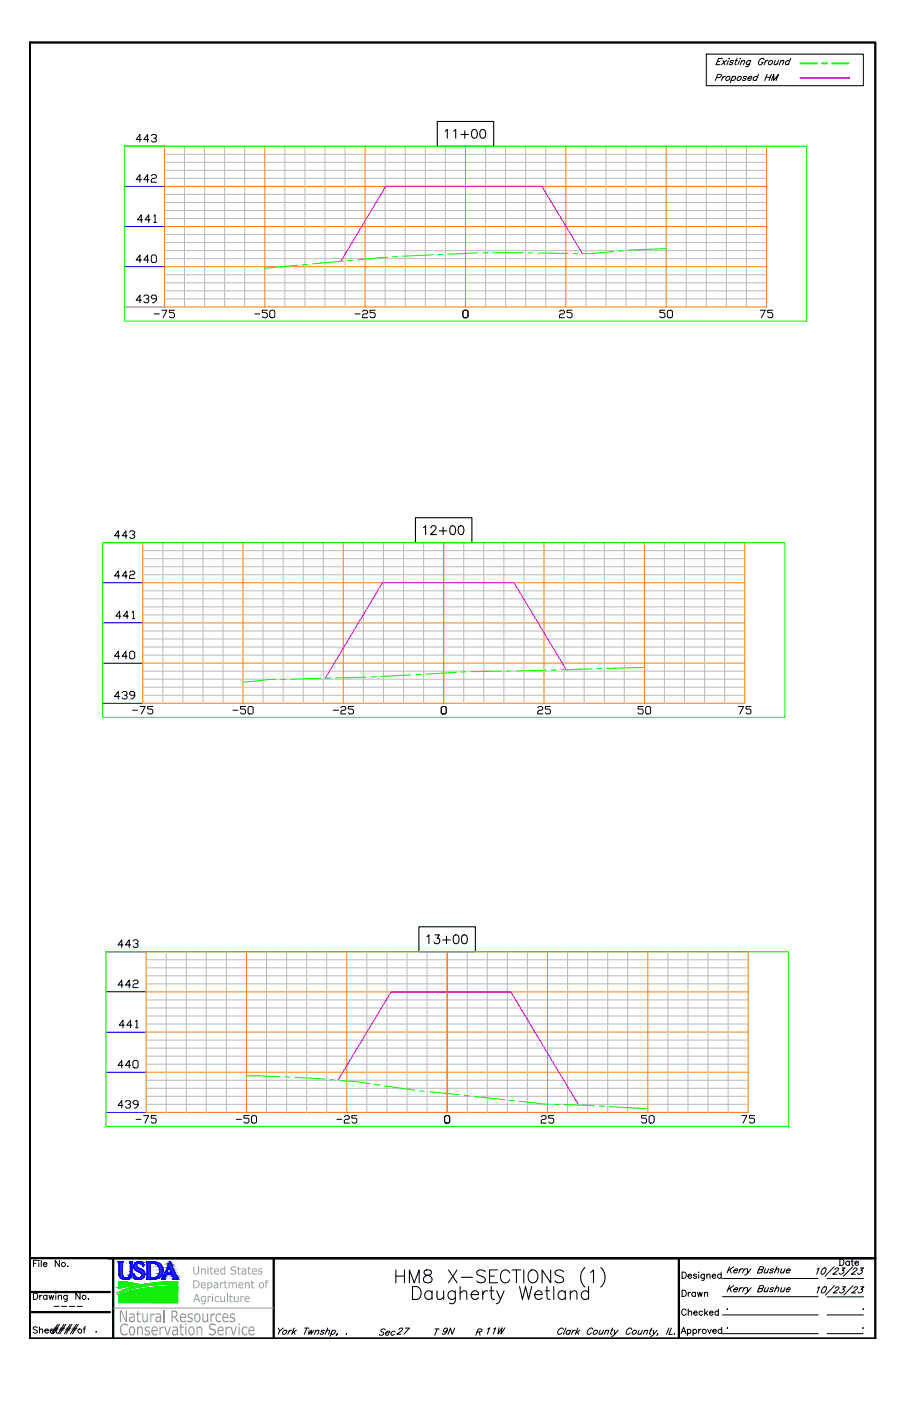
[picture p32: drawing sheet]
<svg xmlns="http://www.w3.org/2000/svg" width="279mm" height="432mm" viewBox="0 0 279 432" stroke-linecap="round" stroke-linejoin="round" font-family="sans-serif">
<defs><g id="words">
<text font-size="9.9" x="120.8" y="397.8">HM8 X-SECTIONS (1)</text>
<text font-size="9" x="126" y="403">Daugherty Wetland</text>
<g font-size="6" fill="#989898">
<text x="36.6" y="407.5">Natural Resources</text>
<text x="36.8" y="411.5">Conservation Service</text>
</g>
<text font-size="6" x="14.9" y="412.3">####</text>
<g font-size="5.2">
<text x="257.7" y="391.3">Date</text>
<text x="209.2" y="400.9">Drawn</text>
<text x="135.3" y="412.6">9N</text>
</g>
<g font-size="4.7">
<text x="209.2" y="406.4">Checked</text>
<text x="115.7" y="412.6">Sec T R</text>
<text x="121.2" y="412.3">27</text>
<text x="149" y="412.3">11W</text>
</g>
<g font-size="4.1" fill="#989898">
<text x="59.3" y="392.8">United States</text>
<text x="59.3" y="397.1">Department of</text>
<text x="59.6" y="401.3">Agriculture</text>
</g>
<text font-size="3" x="28.3" y="411.9">.</text>
<g font-size="2.6">
<text x="15.3" y="403.7">----</text>
<text x="222.9" y="404.7">.</text>
<text x="264.9" y="404.7">.</text>
<text x="222.9" y="410.6">.</text>
</g>
</g></defs>
<!-- layer: 1.C3d.Sect -->
<g fill="none" stroke="#000" stroke-width=".33">
<path d="M134.8 37.4h17.5v7.7h-17.5zM137.3 40.4l.6-.5v2.7M139.9 40.4l.6-.5v2.7M142.2 41.4h2.3M143.3 40.3v2.3M145.8 40a.88 .88 0 0 1 1.3 .4 1.26 1.26 0 0 1 .1 1.5 1.26 1.26 0 0 1-1.4 .6 2.14 2.14 0 0 1 0-2.5zM148.4 40a.89 .89 0 0 1 1.3 .4 2.32 2.32 0 0 1-.3 2.1 .93 .93 0 0 1-1.3-.4 2.17 2.17 0 0 1 .3-2.1zM128.1 159.6h17.4v7.6h-17.4zM130.6 162.6l.7-.6v2.8M132.9 162.7l.5-.7 .8 .2 .3 .4-.4 .9-1.3 1.3h1.8M135.5 163.6h2.3M136.7 162.5v2.3"/>
<path d="M139.1 162.2a.86 .86 0 0 1 1.3 .4 1.38 1.38 0 0 1-.9 2.2 1.79 1.79 0 0 1-.4-2.6zM141.6 162.2a.86 .86 0 0 1 1.3 .4 1.38 1.38 0 0 1-.8 2.2 1.47 1.47 0 0 1-.7-2.2zM129.2 285.7h17.4v7.6h-17.4zM131.7 288.7l.6-.6v2.8M134.1 288.1h1.4l-.7 1.1a.89 .89 0 0 1 .6 1.4 .89 .89 0 0 1-1.5-.3M136.5 289.7h2.3M137.7 288.5v2.4M140.1 288.3a.91 .91 0 0 1 1.3 .4 1.38 1.38 0 0 1-.9 2.2 1.47 1.47 0 0 1-.6-2.2zM142.7 288.3a.87 .87 0 0 1 1.3 .4 1.38 1.38 0 0 1-.9 2.2 1.71 1.71 0 0 1-.4-2.6z"/>
</g>
<g fill="none" stroke="#00f" stroke-width=".31">
<path d="M38.3 57.4h12.4M38.3 45.1h12.4M38.3 69.8h12.4M38.3 94.6h12.4M38.3 82.2h12.4M31.6 179.6h12.4M31.6 167.2h12.4M31.6 192h12.4M31.6 216.8h12.4M31.6 204.4h12.4M32.7 293.3h12.4M32.7 318.1h12.4"/>
<path d="M32.7 305.7h12.4M32.7 330.5h12.4M32.7 342.8h12.4"/>
</g>
<g fill="none" stroke="#ff7f00" stroke-width=".31">
<path d="M50.7 45.1h185.7v49.5h-185.7zM50.7 57.4h185.7M81.7 45.1v49.5M112.6 45.1v49.5M143.5 45.1v49.5M174.5 45.1v49.5M205.4 45.1v49.5M50.7 69.8h185.7M50.7 82.2h185.7M44 167.2h185.7v49.6h-185.7zM44 179.6h185.7M74.9 167.2v49.6"/>
<path d="M105.9 167.2v49.6M136.8 167.2v49.6M167.8 167.2v49.6M198.7 167.2v49.6M44 192h185.7M44 204.4h185.7M45.1 293.3h185.6v49.5h-185.6zM76 293.3v49.5M106.9 293.3v49.5M137.9 293.3v49.5M168.8 293.3v49.5M199.8 293.3v49.5"/>
<path d="M45.1 318.1h185.6M45.1 305.7h185.6M45.1 330.5h185.6"/>
</g>
<g fill="none" stroke="#bababa" stroke-width=".31">
<path d="M50.7 59.9h185.7M50.7 55h185.7M50.7 52.5h185.7M50.7 50h185.7M50.7 47.5h185.7M56.9 45.1v49.5M63.1 45.1v49.5M69.3 45.1v49.5M75.5 45.1v49.5M87.8 45.1v49.5M94 45.1v49.5M100.2 45.1v49.5"/>
<path d="M106.4 45.1v49.5M118.8 45.1v49.5M125 45.1v49.5M131.2 45.1v49.5M137.4 45.1v49.5M149.7 45.1v49.5M155.9 45.1v49.5M162.1 45.1v49.5M168.3 45.1v49.5M180.7 45.1v49.5M186.9 45.1v49.5M193.1 45.1v49.5"/>
<path d="M199.2 45.1v49.5M211.6 45.1v49.5M217.8 45.1v49.5M224 45.1v49.5M230.2 45.1v49.5M50.7 79.7h185.7M50.7 77.3h185.7M50.7 74.8h185.7M50.7 72.3h185.7M50.7 67.3h185.7M50.7 64.9h185.7M50.7 62.4h185.7"/>
<path d="M50.7 92.1h185.7M50.7 89.6h185.7M50.7 87.2h185.7M50.7 84.7h185.7M44 177.1h185.7M44 174.7h185.7M44 172.2h185.7M44 169.7h185.7M50.2 167.2v49.6M56.4 167.2v49.6M62.6 167.2v49.6M68.8 167.2v49.6"/>
<path d="M81.1 167.2v49.6M87.3 167.2v49.6M93.5 167.2v49.6M99.7 167.2v49.6M112.1 167.2v49.6M118.3 167.2v49.6M124.4 167.2v49.6M130.6 167.2v49.6M143 167.2v49.6M149.2 167.2v49.6M155.4 167.2v49.6M161.6 167.2v49.6"/>
<path d="M174 167.2v49.6M180.1 167.2v49.6M186.3 167.2v49.6M192.5 167.2v49.6M204.9 167.2v49.6M211.1 167.2v49.6M217.3 167.2v49.6M223.5 167.2v49.6M44 199.4h185.7M44 196.9h185.7M44 194.5h185.7M44 189.5h185.7"/>
<path d="M44 187h185.7M44 184.6h185.7M44 182.1h185.7M44 214.3h185.7M44 211.8h185.7M44 209.3h185.7M44 206.9h185.7M44 201.9h185.7M45.1 298.3h185.6M45.1 295.8h185.6M51.2 293.3v49.5M57.4 293.3v49.5"/>
<path d="M63.6 293.3v49.5M69.8 293.3v49.5M82.2 293.3v49.5M88.4 293.3v49.5M94.6 293.3v49.5M100.8 293.3v49.5M113.1 293.3v49.5M119.3 293.3v49.5M125.5 293.3v49.5M131.7 293.3v49.5M144.1 293.3v49.5M150.3 293.3v49.5"/>
<path d="M156.5 293.3v49.5M162.7 293.3v49.5M175 293.3v49.5M181.2 293.3v49.5M187.4 293.3v49.5M193.6 293.3v49.5M206 293.3v49.5M212.2 293.3v49.5M218.4 293.3v49.5M224.5 293.3v49.5M45.1 315.6h185.6M45.1 313.1h185.6"/>
<path d="M45.1 310.7h185.6M45.1 308.2h185.6M45.1 303.2h185.6M45.1 300.8h185.6M45.1 337.9h185.6M45.1 335.4h185.6M45.1 332.9h185.6M45.1 328h185.6M45.1 325.5h185.6M45.1 323h185.6M45.1 320.6h185.6M45.1 340.4h185.6"/>
</g>
<g fill="none" stroke="#0f0" stroke-width=".33">
<path d="M38.3 45.1h210.5v53.9h-210.5zM119.5 79.3l-9.2 .8M122.6 79.1h-1.5M133.4 78.5l-9.2 .4M136.5 78.4l-1.5 .1M147.3 78l-9.2 .3M150.4 77.9l-1.5 .1M152 77.9h9.3M162.8 78h1.6M165.9 78l9.3 .1M176.8 78.1l1.5 .1M189.1 77.5l-7.1 .7h-2.1"/>
<path d="M192.2 77.3l-1.6 .1M205.4 76.6l-11.7 .5M91.8 81.7l-10.1 1M94.9 81.5l-1.6 .1M105.7 80.5l-9.3 .8M108.7 80.2l-1.5 .1M31.6 167.2h210.4v53.9h-210.4zM85 209.4h-1.9l-8.2 .8M88.1 209.4h-1.5M98.9 209.1l-9.2 .2M102 209h-1.5M112.8 208.7l-9.2 .3"/>
<path d="M115.9 208.5l-1.5 .1M126.8 208l-9.3 .5M129.8 207.8l-1.5 .1M140.7 207.2l-9.3 .6M143.8 207.1h-1.6M154.6 206.9l-9.3 .1M157.7 206.8l-1.6 .1M168.5 206.6l-9.3 .2M171.6 206.5h-1.5M182.4 206.1l-9.3 .3M185.5 206.1h-1.5M198.7 205.7l-11.6 .3"/>
<path d="M32.7 293.3h210.4v53.9h-210.4zM76 331.6l3.3-.1 7 .4M87.8 331.9l1.6 .1M90.9 332.1l9.3 .5M101.8 332.7l1.5 .2M104.8 333l9.2 1M115.6 334.2l1.5 .2M118.7 334.7l9.1 1.3M129.4 336.2l1.5 .1M132.4 336.5l9.3 .9M143.2 337.6l1.6 .2M146.3 337.9l9.3 1"/>
<path d="M157.1 339.1l1.5 .2M160.1 339.4l9.3 .9M170.9 340.4h1.6M174 340.5l9.3 .3M184.8 340.9l1.6 .1M187.9 341.1l11.9 .5"/>
</g>
<g fill="none" stroke="#000" stroke-width=".31">
<path d="M43.6 55.4h-1.6l1.2-1.6v2.4M43.6 43h-1.6l1.2-1.6v2.3M45.9 55.4h-1.5l1.1-1.6v2.4M45.9 43h-1.5l1.1-1.6v2.3M46.7 54.2l.3-.4h.8l.4 .4v.4l-.4 .4h-.8l-.3 .4v.8h1.5M46.7 41.8l.3-.4h.8l.4 .4v.4l-.4 .4h-.3M47.8 42.6l.4 .4v.4l-.4 .3h-.8l-.3-.3M43.9 67.8h-1.5l1.2-1.6v2.3M46.3 67.8h-1.6l1.2-1.6v2.3M47 78.6h.8l.4 .4v1.5l-.4 .4h-.8l-.3-.4v-1.5zM47.5 66.6l.3-.4v2.3M47.5 68.5h.7"/>
<path d="M43.6 92.5h-1.6l1.2-1.5v2.3M43.6 80.1h-1.6l1.2-1.5v2.3M44.4 91.4l.3-.4h.8l.4 .4v.3l-.4 .4h-.4M45.5 92.1l.4 .4v.4l-.4 .4h-.8l-.3-.4M45.9 80.1h-1.5l1.1-1.5v2.3M47.6 96.8h1.5M48.2 92.1h-1.2l-.3-.4v-.3l.3-.4h.8l.4 .4v1.1l-.7 .8h-.5M49.9 95.6h1.6l-1.2 2.3M53.8 95.6h-1.6v.8h1.2l.4 .4v.8l-.4 .3h-.7l-.5-.3M78.6 96.8h1.5M82.4 95.6h-1.5v.8h1.1l.4 .4v.8l-.4 .3h-.8l-.3-.3M83.2 96l.4-.4h.8l.4 .4v1.6l-.4 .3h-.8l-.4-.3z"/>
<path d="M109.5 96.8h1.5M111.8 96l.4-.4h.8l.4 .4v.4l-.4 .4h-.8l-.4 .3v.8h1.6M115.7 95.6h-1.6v.8h1.2l.4 .4v.8l-.4 .3h-.8l-.4-.3M142.8 96l.3-.4h.8l.4 .4v1.6l-.4 .3h-.8l-.3-.3zM172.6 96l.3-.4h.8l.4 .4v.4l-.4 .4h-.8l-.3 .3v.8h1.5M176.4 95.6h-1.5v.8h1.1l.4 .4v.8l-.4 .3h-.7l-.4-.3M205.1 95.6h-1.6v.8h1.2l.4 .4v.8l-.4 .3h-.8l-.4-.3M205.8 96l.4-.4h.8l.4 .4v1.6l-.4 .3h-.8l-.4-.3zM234.4 95.6h1.6l-1.2 2.3M238.3 95.6h-1.5v.8h1.2l.3 .4v.8l-.3 .3h-.8l-.4-.3M36.9 177.5h-1.6l1.2-1.5v2.3M36.9 165.1h-1.6l1.2-1.5v2.3"/>
<path d="M39.2 177.5h-1.5l1.1-1.5v2.3M39.2 165.1h-1.5l1.1-1.5v2.3M40 176.4l.4-.4h.7l.5 .4v.3l-.5 .4h-.7l-.4 .4v.8h1.6M40 164l.4-.4h.7l.5 .4v.4l-.5 .4h-.3M41.1 164.8l.5 .3v.4l-.5 .4h-.7l-.4-.4M37.3 189.9h-1.6l1.2-1.5v2.3M39.6 189.9h-1.6l1.2-1.5v2.3M40.8 188.7l.3-.3v2.3M40.8 190.7h.8M36.9 214.6h-1.6l1.2-1.5v2.3M36.9 202.3h-1.6l1.2-1.6v2.4M37.7 213.5l.3-.4h.8l.4 .4v.4l-.4 .4h-.4"/>
<path d="M38.8 214.3l.4 .3v.5l-.4 .3h-.8l-.3-.3M39.2 202.3h-1.5l1.1-1.6v2.4M40.4 200.7h.7l.5 .4v1.6l-.5 .4h-.7l-.4-.4v-1.6zM40.9 218.9h1.6M41.6 214.3h-1.2l-.4-.4v-.4l.4-.4h.7l.5 .4v1.1l-.8 .8h-.4M43.2 217.7h1.6l-1.2 2.4M47.1 217.7h-1.5v.8h1.1l.4 .4v.8l-.4 .4h-.7l-.4-.4M71.8 218.9h1.6M75.7 217.7h-1.5v.8h1.1l.4 .4v.8l-.4 .4h-.7l-.4-.4M76.5 218.1l.4-.4h.8l.4 .4v1.6l-.4 .4h-.8l-.4-.4zM102.8 218.9h1.6M105.1 218.1l.4-.4h.8l.4 .4v.4l-.4 .4h-.8l-.4 .4v.8h1.6"/>
<path d="M109 217.7h-1.6v.8h1.2l.4 .4v.8l-.4 .4h-.8l-.4-.4M136.1 218.1l.4-.4h.7l.4 .4v1.6l-.4 .4h-.7l-.4-.4zM165.8 218.1l.4-.4h.8l.4 .4v.4l-.4 .4h-.8l-.4 .4v.8h1.6M169.7 217.7h-1.5v.8h1.1l.4 .4v.8l-.4 .4h-.7l-.4-.4M198.3 217.7h-1.5v.8h1.2l.3 .4v.8l-.3 .4h-.8l-.4-.4M199.1 218.1l.4-.4h.8l.4 .4v1.6l-.4 .4h-.8l-.4-.4zM227.7 217.7h1.6l-1.2 2.4M231.6 217.7h-1.5v.8h1.1l.4 .4v.8l-.4 .4h-.8l-.3-.4M37.9 291.2h-1.5l1.1-1.5v2.3M40.3 291.2h-1.6l1.2-1.5v2.3M41 290.1l.4-.4h.8l.4 .4v.3l-.4 .5h-.4M42.2 290.9l.4 .3v.4l-.4 .4h-.8l-.4-.4"/>
<path d="M37.9 303.6h-1.5l1.1-1.5v2.3M38.3 316h-1.5l1.1-1.5v2.3M40.3 303.6h-1.6l1.2-1.5v2.3M40.6 316h-1.5l1.2-1.5v2.3M41 302.5l.4-.4h.8l.4 .4v.3l-.4 .4h-.8l-.4 .4v.8h1.6M41.8 314.8l.4-.3v2.3M41.8 316.8h.8M37.9 328.4h-1.5l1.1-1.6v2.3M38.7 339.6l.4-.4h.8l.4 .4v.4l-.4 .4h-.4M40.3 328.4h-1.6l1.2-1.6v2.3M41 327.2l.4-.4h.8l.4 .4v1.6l-.4 .3h-.8l-.4-.3zM37.9 340.7h-1.5l1.1-1.5v2.3"/>
<path d="M39.9 340.4l.4 .3v.5l-.4 .3h-.8l-.4-.3M42 345h1.5M42.6 340.4h-1.2l-.4-.4v-.4l.4-.4h.8l.4 .4v1.1l-.8 .8h-.4M44.3 343.8h1.5l-1.1 2.3M48.2 343.8h-1.6v.8h1.2l.4 .4v.8l-.4 .3h-.8l-.4-.3M72.9 345h1.5M76.8 343.8h-1.6v.8h1.2l.4 .4v.8l-.4 .3h-.8l-.4-.3M77.9 343.8h.8l.4 .4v1.6l-.4 .3h-.8l-.3-.3v-1.6zM103.9 345h1.5M106.2 344.2l.4-.4h.7l.4 .4v.4l-.4 .4h-.7l-.4 .4v.7h1.5M110 343.8h-1.5v.8h1.2l.3 .4v.8l-.3 .3h-.8l-.4-.3M137.1 344.2l.4-.4h.8l.4 .4v1.6l-.4 .3h-.8l-.4-.3z"/>
<path d="M166.9 344.2l.4-.4h.8l.3 .4v.4l-.3 .4h-.8l-.4 .4v.7h1.5M170.8 343.8h-1.6v.8h1.2l.4 .4v.8l-.4 .3h-.8l-.4-.3M199.4 343.8h-1.6v.8h1.2l.4 .4v.8l-.4 .3h-.8l-.4-.3M200.2 344.2l.4-.4h.7l.4 .4v1.6l-.4 .3h-.7l-.4-.3zM228.8 343.8h1.5l-1.1 2.3M232.7 343.8h-1.6v.8h1.2l.4 .4v.8l-.4 .3h-.8l-.4-.3"/>
</g>
<path d="M179.7 78.2l-12.6-20.8h-48.1l-13.9 23.2M174.6 206.4l-16.1-26.8h-40.6l-17.6 29.4M104.2 332.9l16.4-27.2h36.9l21 34.9" fill="none" stroke="#f0f" stroke-width=".33"/>
<!-- layer: 4.Tblk.Brdr.Line -->
<path d="M9.2 13.1h260.7v399.4h-260.7zM9.2 387.8h260.7M9.2 398.2h24.7M34.9 387.8v24.7M84.4 387.8v24.7M209.4 387.8v24.7M9.2 404.4h24.7" fill="none" stroke="#000" stroke-width=".7"/>
<!-- layer: 4.Tblk.Text -->
<g fill="none" stroke="#000" stroke-width=".31">
<path d="M10.3 398.5h.7a1.03 1.03 0 0 1 .7 1 1.03 1.03 0 0 1-.7 1h-.7zM10.3 389.4h.8M11.5 388.4h-1.2v2M12 389.2v1.2M12 388.4v.2zM12.3 399.2v1.3M12.7 388.4v2M13 399.2l-.5 .1-.2 .4M13.4 389.6h1.1a.61 .61 0 0 0-.9-.3 .61 .61 0 0 0-.2 .8 .61 .61 0 0 0 .9 .2l.2-.2M14.5 399.5a.62 .62 0 0 0-.9-.1 .62 .62 0 0 0 0 .9 .62 .62 0 0 0 .9-.1M14.5 399.2v1.3M15.1 399.2l.4 1.3 .3-1.3 .4 1.3 .4-1.3"/>
<path d="M17.2 399.3v1.2M17.2 398.5v.2zM18 399.5l.4-.3 .5 .1 .1 1.2M18 399.2v1.3M18.3 388.4v2l-1.3-2v2M20.7 399.2l-.1 1.7-.7 .1M20.7 399.5a.62 .62 0 0 0-.9-.1 .62 .62 0 0 0 0 .9 .62 .62 0 0 0 .9-.1M20.8 390.3h.2zM24.7 398.5v2l-1.3-2v2M210.3 392.1h.7a1.03 1.03 0 0 1 .7 .9 1.03 1.03 0 0 1-.7 1h-.7zM212.2 393.3h1.1a.62 .62 0 0 0-.7-.5 .62 .62 0 0 0-.5 .6 .62 .62 0 0 0 .5 .6l.7-.3M214.8 393l-.3-.3-.7 .3 1 .4v.5l-.6 .1-.4-.3"/>
<path d="M215.5 392.1v.1zM215.5 392.8v1.2M217.2 392.7l-.1 1.8h-.7M217.2 393a.62 .62 0 0 0-.9-.1 .62 .62 0 0 0 0 .9 .62 .62 0 0 0 .9-.1M218 393.1l.4-.4 .5 .1 .1 1.2M218 392.7v1.3M219.6 393.3h1.1a.54 .54 0 0 0-.5-.6 .54 .54 0 0 0-.6 .6l.1 .4 .4 .3 .6-.3M222.4 393a.62 .62 0 0 0-.9-.1 .62 .62 0 0 0 0 .9 .62 .62 0 0 0 .9-.1M222.4 392.1v1.9M222.8 399.7h29.5M222.8 394.1h29.5M255 399.7h11.3"/>
<path d="M255 394.1h11.3M11.5 409.2l-.4-.3-.9 .3 .1 .4 1.1 .5-.1 .7-.6 .1-.5-.3M12.2 410l.4-.4 .5 .1 .1 1.2M12.2 408.9v2M27.2 400.3v.2zM210.1 411l.7-1.9 .7 1.9M210.3 410.3h1M212 410a.6 .6 0 0 1 .9-.1 .6 .6 0 0 1 0 .9 .6 .6 0 0 1-.9-.1M212 409.7v1.9M213.7 410a.62 .62 0 0 1 .9-.1 .62 .62 0 0 1 0 .9 .62 .62 0 0 1-.9-.1M213.7 409.7v1.9M215.5 409.7v1.3"/>
<path d="M216.2 409.7l-.4 .1-.3 .5M218.2 409.7l.6 1.3 .5-1.3M219.8 410.3h1.1a.62 .62 0 0 0-.7-.5 .62 .62 0 0 0-.5 .6 .62 .62 0 0 0 .6 .6l.6-.3M222.6 410a.62 .62 0 0 0-1-.1 .62 .62 0 0 0 0 .9 .62 .62 0 0 0 1-.1M222.8 405.3h29.5M222.8 411h29.5M255 405.3h11.3M255 411h11.2"/>
<circle cx="19.6" cy="389.7" r=".64"/>
<circle cx="25.9" cy="399.8" r=".62"/>
<circle cx="217.2" cy="410.3" r=".65"/>
</g>
<!-- layer: 2.Text.Note -->
<g fill="none" stroke="#000" stroke-width=".31">
<path d="M225 390.4l-.8 2M225 396.2l-.8 2M225.1 391.2l.4 1.2M225.1 397.1l.4 1.1M226.3 390.4l-1.8 1.3M226.3 396.2l-1.8 1.3M226.4 391.6h1l.1-.4a.75 .75 0 0 0-1 .2 .75 .75 0 0 0 0 1l.8-.3M226.4 397.4h1l.1-.3a.75 .75 0 0 0-1 .1 .75 .75 0 0 0 0 1l.8-.3M228.3 391l-.5 1.4M228.3 396.9l-.5 1.3M229 391l-.9 .6M229 396.9l-.9 .5"/>
<path d="M229.5 391l-.5 1.4M229.5 396.9l-.5 1.3M230.2 391l-.9 .6M230.2 396.9l-.9 .5M230.5 391l.1 1.4 1-1.4M230.5 396.9l.1 1.3 1-1.3M230.6 392.4l-.9 .6M230.6 398.2l-.9 .6M234 391.3l1.1-.1 .4-.4-.1-.3-1-.1-.8 2 1.3-.2 .2-.5-.3-.4M234 397.1h1.1l.4-.5-.1-.3-1-.1-.8 2 1.3-.2 .2-.5-.3-.4M236.1 391l-.5 1.2 .5 .2 .6-.4M236.1 396.9l-.5 1.2 .5 .1 .6-.4"/>
<path d="M237 391l-.5 1.4M237 396.9l-.5 1.3M238.6 391.3l-.3-.3-.6 .2-.1 .3 .7 .3v.2l-.5 .4-.5-.3M238.6 397.1l-.3-.2-.6 .1-.1 .4 .7 .2v.2l-.5 .4-.5-.3M239.2 391.4l.6-.4 .4 .2-.4 1.2M239.2 397.2l.6-.3 .4 .1-.4 1.2M239.6 390.4l-.8 2M239.6 396.2l-.8 2M241.1 391l-.4 1.2 .4 .2 .6-.4M241.1 396.9l-.4 1.2 .4 .1 .6-.4M242.1 391l-.5 1.4M242.1 396.9l-.5 1.3"/>
<path d="M242.5 391.6h1.1l.1-.4a.75 .75 0 0 0-1 .2 .75 .75 0 0 0 0 1l.7-.3M242.5 397.4h1.1l.1-.3a.75 .75 0 0 0-1 .1 .75 .75 0 0 0 0 1l.7-.3M252 391.2l.6-.4-.7 1.9M252.1 397l.6-.4-.7 1.9M254 390.9h.7a1.29 1.29 0 0 1-1.4 1.7v-.7zM254.1 396.7h.7a1.29 1.29 0 0 1-1.4 1.7v-.7zM257.3 390.4l-2.9 2.9M257.4 396.2l-2.9 3M257.6 397.1a.58 .58 0 0 1 .6-.5 .58 .58 0 0 1 .5 .4l-1.8 1.5h1.3M259.7 396.6h1l-.8 .8h.2a.74 .74 0 0 1-.2 1 .74 .74 0 0 1-1-.2M263 390.4l-2.9 2.9M263.1 396.2l-2.9 3"/>
<path d="M263.3 397.1a.58 .58 0 0 1 .6-.5 .58 .58 0 0 1 .5 .4l-1.8 1.5h1.3M265.4 396.6h1l-.8 .8h.3a.76 .76 0 0 1-.3 1 .76 .76 0 0 1-1-.2M90 410l-.5 .1-.4 .4M90.7 410.5l.3 .8M90.7 409.3l-.7 2M91.4 410l-1.3 .9M94 409.3h1.3M94.6 409.3l-.8 2M95.4 410l-.2 1.3 .9-1.3-.2 1.3 .9-1.3M97.3 410.3l.7-.3 .4 .1-.4 1.2M97.5 410l-.5 1.3M100 410.2l-.2-.2-.8 .2v.2l.8 .3-.2 .5-.6 .1-.3-.3"/>
<path d="M100.6 410.3l.7-.3 .4 .1-.4 1.2M101 409.3l-.7 2M102.4 410.2l.8-.2a.73 .73 0 0 1-.1 1 .73 .73 0 0 1-1 0M102.5 410l-.7 1.9M104 411.2l-.4 .4M106.7 411.2l.1-.2zM173.7 409.8a.8 .8 0 0 0-.9-.5 .8 .8 0 0 0-.6 .8l-.1 1.1 .5 .1 .7-.5M174.5 409.3l-.7 2M175.9 410.2a.74 .74 0 0 0-1 0 .74 .74 0 0 0-.1 1.1l.8-.3M176 410l-.5 1.3M176.7 410l-.5 1.3M177.5 410l-.5 .1-.5 .4"/>
<path d="M178.1 410.5l.3 .8M178.2 409.3l-.8 2M178.9 410l-1.4 .9M182.8 409.8a.78 .78 0 0 0-.9-.5 .78 .78 0 0 0-.6 .8l-.2 .4 .1 .7 .6 .1 .6-.5M183.2 410.2l.8-.2a.71 .71 0 0 1 0 1 .71 .71 0 0 1-1 0zM185.1 410l-.4 1.2 .4 .1 .7-.4M186.1 410l-.5 1.3M186.7 410.3l.6-.3 .4 .1-.4 1.2M186.9 410l-.6 1.3M188.4 410h.7M188.9 409.3l-.6 1.6v.3l.3 .1M189.5 410l.1 1.3 1-1.3"/>
<path d="M189.6 411.3l-1 .6M194.8 409.8a.78 .78 0 0 0-.9-.5 .78 .78 0 0 0-.6 .8l-.1 1.1 .6 .1 .6-.5M195.2 410.2l.8-.2a.73 .73 0 0 1 0 1 .73 .73 0 0 1-1 0zM197.1 410l-.4 1.2 .4 .1 .7-.4M198.1 410l-.5 1.3M198.7 410.3l.6-.3 .4 .1-.3 1.2M198.9 410l-.6 1.3M200.4 410h.7M201 409.3l-.7 1.6v.3l.4 .1M201.5 410l.1 1.3 1-1.3M201.6 411.3l-.9 .6M202.9 411.2l-.4 .4"/>
<path d="M206.3 409.3l-.8 2M207 409.3l-.7 2h1M207.9 411.2l.1-.2zM266 409.3h.2z"/>
</g>
<!-- layer: 4.Tblk.Logo -->
<path d="M34.9 403.2h49.5" fill="none" stroke="#989898" stroke-width=".31"/>
<g fill="#00f" stroke="#00f" stroke-width=".31">
<path d="M36.5 388.9h1.4z"/>
<path d="M36.7 389.3v.5z"/>
<path d="M37.8 389.3v.5z"/>
<path d="M40.2 389.3v.5z"/>
<path d="M40.7 389.3v.5z"/>
<path d="M36.7 389.8v2.2z"/>
<path d="M37.8 389.8v2.2z"/>
<path d="M40.2 389.8v2.2z"/>
<path d="M40.7 389.8l-.1 2.2z"/>
<path d="M36.7 392v.4z"/>
<path d="M37.8 392v.4z"/>
<path d="M40.2 392v.4z"/>
<path d="M40.6 392v.4z"/>
<path d="M36.7 392.4v.2z"/>
<path d="M37.8 392.4v.2z"/>
<path d="M40.2 392.4v.2z"/>
<path d="M40.6 392.4v.2z"/>
<path d="M39.2 393.9l.2-.1z"/>
<path d="M37.4 393.9l.1 .2z"/>
<path d="M40.1 393.9l-.1 .2z"/>
<path d="M37.9 394.2l.2 .1z"/>
<path d="M39.5 394.3l.2-.1z"/>
<path d="M38.1 394.3h.2z"/>
<path d="M39.3 394.3h.2z"/>
<path d="M38.3 394.3h.2z"/>
<path d="M39.1 394.3h.2z"/>
<path d="M38.5 394.3h.3zM38.8 394.3h.2z"/>
</g>
<g fill="#0037dd" stroke="#0037dd" stroke-width=".31">
<path d="M42.9 388.9h.3z"/>
<path d="M45.1 388.9h.6z"/>
<path d="M36.5 388.9h1.4z"/>
<path d="M36.6 389.1h1.2z"/>
<path d="M42.5 391.9h1.9z"/>
<path d="M47.3 393.8h1.7z"/>
<path d="M42.8 393.9h1.2z"/>
<path d="M37.5 394.1h2.5z"/>
<path d="M37.8 394.2h1.9z"/>
<path d="M45.1 394.3h1z"/>
<path d="M54.4 394.3h.6z"/>
<path d="M53.4 394.3h.4z"/>
<path d="M38.3 394.3h1z"/>
<path d="M42.9 388.9h.3zM42.8 388.9h.4z"/>
<path d="M42.8 388.9h.6zM42.7 388.9h.7z"/>
<path d="M42.7 388.9h.7zM42.6 388.9h.8z"/>
<path d="M42.6 388.9h1zM42.5 388.9h1.1z"/>
<path d="M45.1 388.9h1.5zM45.1 388.9h1.5z"/>
<path d="M45.1 388.9h2.2zM45.1 388.9h2.2z"/>
<path d="M40 388.9h.9zM40 388.9h.9z"/>
<path d="M36.5 388.9h1.5zM36.5 388.9h1.5z"/>
<path d="M36.5 388.9h1.5zM36.5 388.9h1.5z"/>
<path d="M45.1 388.9h2.3zM45.1 388.9h2.3z"/>
<path d="M42.5 388.9h1.2zM42.4 388.9h1.3z"/>
<path d="M36.5 388.9h1.5zM36.5 388.9h1.5z"/>
<path d="M40 388.9l.9 .1zM40 388.9l.9 .1zM40 389h.9zM40 389h.9z"/>
<path d="M36.5 388.9h1.5zM36.5 388.9l1.5 .1zM36.5 389h1.5zM36.5 389h1.5z"/>
<path d="M40 389h.9zM40 389h.9z"/>
<path d="M45.1 388.9l2.7 .1zM45.1 388.9l2.7 .1z"/>
<path d="M42.4 388.9l1.3 .1zM42.3 389h1.4z"/>
<path d="M36.5 389h1.5zM36.5 389h1.5z"/>
<path d="M36.5 389h1.4zM36.5 389h1.4zM36.5 389h1.4zM36.5 389h1.5z"/>
<path d="M45.2 389h2.7zM45.2 389h2.7z"/>
<path d="M40 389h.9zM40 389h.9z"/>
<path d="M40 389h.9zM40 389h.8z"/>
<path d="M42.3 389h1.6zM42.2 389h1.7z"/>
<path d="M36.5 389h1.4zM36.5 389h1.4z"/>
<path d="M40.1 389h.7zM40.1 389h.7z"/>
<path d="M36.6 389h1.3zM36.6 389h1.3z"/>
<path d="M42.2 389l1.7 .1zM42.2 389l1.7 .1z"/>
<path d="M45.2 389l3 .1zM45.2 389l3 .1z"/>
<path d="M40.1 389h.7zM40.1 389l.7 .1z"/>
<path d="M45.3 389.1h3zM45.3 389.1h3z"/>
<path d="M36.6 389h1.3zM36.6 389l1.2 .1zM36.6 389.1h1.2z"/>
<path d="M42.1 389.1h2zM42 389.1h2.1z"/>
<path d="M40.1 389.1h.7zM40.1 389.1h.6zM40.1 389.1h.6zM40.1 389.1h.6z"/>
<path d="M42 389.1h2.1zM42 389.1h2.1z"/>
<path d="M36.6 389.1h1.2zM36.6 389.1h1.2z"/>
<path d="M36.6 389.1h1.2zM36.6 389.1h1.2z"/>
<path d="M40.1 389.1h.6zM40.1 389.1h.6z"/>
<path d="M45.3 389.1h3.3zM45.3 389.1h3.3zM45.3 389.1h3.3zM45.3 389.1h3.3z"/>
<path d="M42 389.1h2.2zM41.9 389.1h2.3z"/>
<path d="M40.1 389.1h.6zM40.1 389.1l.6 .1z"/>
<path d="M36.6 389.1h1.2zM36.6 389.1l1.2 .1zM36.7 389.2h1.1zM36.7 389.2h1.1z"/>
<path d="M40.1 389.2h.6zM40.1 389.2h.6z"/>
<path d="M36.7 389.2h1.1zM36.7 389.2h1.1z"/>
<path d="M41.9 389.1l2.3 .1zM41.9 389.1l2.3 .1z"/>
<path d="M40.2 389.2h.5zM40.2 389.2h.5z"/>
<path d="M36.7 389.2h1.1zM36.7 389.2h1.1z"/>
<path d="M45.3 389.1l3.5 .2zM45.3 389.1l3.5 .2z"/>
<path d="M52.4 388.9l.3 .4zM52.4 388.9l.3 .4h-.5z"/>
<path d="M41.8 389.2l2.4 .1zM41.8 389.3h2.4z"/>
<path d="M42.9 389.3h1.3zM42.9 389.3h1.3z"/>
<path d="M41.8 389.3h1.1zM41.8 389.3h1z"/>
<path d="M40.2 389.2l.5 .1zM40.2 389.2l.5 .1z"/>
<path d="M45.3 389.3h3.6zM45.3 389.3h3.6z"/>
<path d="M41.7 389.3h1zM41.7 389.3h1.1z"/>
<path d="M41.7 389.3h1zM41.7 389.3h1z"/>
<path d="M43 389.3h1.2zM43 389.3h1.2z"/>
<path d="M40.2 389.3h.5zM40.2 389.3h.5z"/>
<path d="M41.7 389.3h1zM41.7 389.3h.9z"/>
<path d="M43.2 389.3h1zM43.2 389.3h1z"/>
<path d="M52.2 389.3h.5zM52.2 389.3h.5z"/>
<path d="M45.3 389.3h3.7zM45.3 389.3h3.7z"/>
<path d="M45.3 389.3h2zM45.3 389.3l1 .1z"/>
<path d="M41.7 389.3h.9zM41.7 389.3l.8 .1z"/>
<path d="M47.3 389.3l1.8 .1zM47.3 389.3l1.8 .1z"/>
<path d="M43.3 389.3l.9 .1zM43.3 389.3l.9 .1z"/>
<path d="M41.6 389.4h.9zM41.6 389.4h.8z"/>
<path d="M41.6 389.4h.8zM41.6 389.4l.7 .1z"/>
<path d="M47.6 389.4l1.6 .1zM47.6 389.4l1.6 .1z"/>
<path d="M43.4 389.4l.8 .1zM43.4 389.4l.8 .1z"/>
<path d="M47.8 389.5h1.5zM47.8 389.5h1.5z"/>
<path d="M52.2 389.3l.5 .2zM52.2 389.3l.5 .2h-.6z"/>
<path d="M41.6 389.5h.7zM41.6 389.5l.7 .1z"/>
<path d="M47.9 389.5l1.4 .1zM47.9 389.5l1.4 .1z"/>
<path d="M43.6 389.5l.6 .1zM43.6 389.5l.6 .1z"/>
<path d="M41.5 389.6h.8zM41.5 389.6h.7z"/>
<path d="M41.5 389.6h.7zM41.5 389.6h.7z"/>
<path d="M48 389.6l1.5 .1zM48 389.6l1.5 .1z"/>
<path d="M52.1 389.5l.7 .2zM52.1 389.5l.7 .2h-.8z"/>
<path d="M43.7 389.6l.5 .1zM43.7 389.6l.5 .1z"/>
<path d="M48.3 389.7h1.2zM48.3 389.7h1.2z"/>
<path d="M41.5 389.6h.7zM41.5 389.6l.6 .1zM41.4 389.7h.7zM41.4 389.7h.7z"/>
<path d="M36.7 389.2l1.1 .6v-.6zM36.7 389.2l1.1 .6h-1.1z"/>
<path d="M43.8 389.7l.4 .1zM43.8 389.7l.4 .1z"/>
<path d="M41.4 389.7h.7zM41.4 389.7l.7 .1z"/>
<path d="M48.4 389.7l1.3 .2zM48.4 389.7l1.3 .2z"/>
<path d="M41.3 389.8l.8 .1zM41.3 389.8l.8 .1z"/>
<path d="M48.6 389.9h1.1zM48.6 389.9h1.1z"/>
<path d="M41.3 389.9h.8zM41.3 389.9h.8z"/>
<path d="M52 389.7l.9 .2-.1-.2zM52 389.7l.9 .2h-1z"/>
<path d="M43.9 389.8l.3 .2zM43.9 389.8l.3 .2z"/>
<path d="M44 390h.2zM44 390h.2z"/>
<path d="M41.3 389.9l.8 .2v-.2zM41.3 389.9l.8 .2h-.8z"/>
<path d="M48.6 389.9l1.2 .2-.1-.2zM48.6 389.9l1.2 .2h-1.1z"/>
<path d="M41.3 390.1h.8zM41.3 390.1h.8z"/>
<path d="M48.7 390.1h1.1zM48.7 390.1h1.1z"/>
<path d="M51.9 389.9l1.1 .3-.1-.3zM51.9 389.9l1.1 .3h-1.2z"/>
<path d="M44.1 390l.1 .2zM44.1 390l.1 .2z"/>
<path d="M41.3 390.1l.8 .1zM41.3 390.1l.8 .1zM41.3 390.2h.8zM41.3 390.2h.8z"/>
<path d="M51.8 390.2l1.3 .1zM51.8 390.2l1.3 .1z"/>
<path d="M41.3 390.2l.8 .1zM41.3 390.2l.8 .1z"/>
<path d="M48.8 390.1l1.2 .2-.2-.2zM48.8 390.1l1.2 .2h-1.1z"/>
<path d="M48.9 390.3l1.1 .1zM48.9 390.3l1.1 .1z"/>
<path d="M51.7 390.3l1.4 .1zM51.7 390.3l1.4 .1z"/>
<path d="M41.3 390.3l.9 .1zM41.3 390.3l.9 .1z"/>
<path d="M41.3 390.4l.9 .1zM41.3 390.4l.9 .1z"/>
<path d="M51.7 390.4l1.5 .1zM51.7 390.4l1.5 .1z"/>
<path d="M41.3 390.5h1zM41.3 390.5h1z"/>
<path d="M41.3 390.5l1.1 .1zM41.3 390.5l1.1 .1z"/>
<path d="M48.9 390.4l1.2 .2-.1-.2zM48.9 390.4l1.2 .2h-1zM49.1 390.6h1zM49.1 390.6h1z"/>
<path d="M52.1 390.5l1.1 .1zM52.1 390.5l1.1 .1z"/>
<path d="M41.3 390.6l1.1 .1zM41.3 390.6l1.1 .1z"/>
<path d="M41.3 390.7h1.3zM41.3 390.7h1.3z"/>
<path d="M41.3 390.7l1.4 .1zM41.3 390.7l1.4 .1z"/>
<path d="M52.2 390.6l1.1 .2-.1-.2zM52.2 390.6l1.1 .2h-1.1z"/>
<path d="M49.1 390.6l1.1 .2-.1-.2zM49.1 390.6l1.1 .2h-1.1z"/>
<path d="M41.3 390.8l1.6 .1zM41.3 390.8l1.6 .1z"/>
<path d="M49.1 390.8l1.1 .1zM49.1 390.8l1.1 .1z"/>
<path d="M41.4 390.9h1.5zM41.4 390.9h1.5z"/>
<path d="M41.4 390.9l1.7 .1zM41.4 390.9l1.7 .1z"/>
<path d="M49.1 390.9l1.2 .1zM49.1 390.9l1.2 .1z"/>
<path d="M41.4 391h1.8zM41.4 391h1.8z"/>
<path d="M52.2 390.8l1.2 .3-.1-.3zM52.2 390.8l1.2 .3h-1z"/>
<path d="M41.5 391l1.9 .1zM41.5 391l1.9 .1z"/>
<path d="M49.2 391l1.1 .2zM49.2 391l1.1 .2z"/>
<path d="M51.7 390.5l.1 .7 .3-.7zM51.7 390.5l.1 .7h-.4z"/>
<path d="M41.5 391.1l2.1 .1zM41.5 391.1l2.1 .1zM41.6 391.2h2zM41.6 391.2h2z"/>
<path d="M49.2 391.2h1.1zM49.2 391.2h1.1z"/>
<path d="M52.4 391.1l1.1 .2-.1-.2zM52.4 391.1l1.1 .2h-1.1z"/>
<path d="M41.6 391.2l2.2 .1zM41.6 391.2l2.2 .1z"/>
<path d="M41.7 391.3l2.1 .1zM41.7 391.3l2.1 .1z"/>
<path d="M49.2 391.2l1.1 .2zM49.2 391.2l1.1 .2z"/>
<path d="M49.2 391.4l1.1 .1zM49.2 391.4l1.1 .1z"/>
<path d="M41.7 391.4l2.3 .1zM41.7 391.4l2.3 .1z"/>
<path d="M41.8 391.5h2.2zM41.8 391.5h2.2z"/>
<path d="M41.9 391.5l2.3 .1zM41.9 391.5l2.3 .1z"/>
<path d="M42 391.6h2.2zM42 391.6h2.2z"/>
<path d="M49.2 391.5l1.1 .2v-.2zM49.2 391.5l1.1 .2h-1.1z"/>
<path d="M42 391.6l2.3 .1zM42 391.6l2.3 .1z"/>
<path d="M52.4 391.3l1.3 .4-.2-.4zM52.4 391.3l1.3 .4h-1.1z"/>
<path d="M49.2 391.7h1.1zM49.2 391.7h1.1z"/>
<path d="M42.2 391.7h2.1zM42.2 391.7h2.1z"/>
<path d="M42.3 391.7l2.1 .1zM42.3 391.7l2.1 .1z"/>
<path d="M52.6 391.7l1.2 .2zM52.6 391.7l1.2 .2z"/>
<path d="M42.4 391.8l2 .1zM42.4 391.8l2 .1zM42.5 391.9h1.9z"/>
<path d="M49.2 391.7l1.1 .2v-.2zM49.2 391.7l1.1 .2h-1.1z"/>
<path d="M51.4 391.2l.1 .8 .3-.8zM51.4 391.2l.1 .8h-.5z"/>
<path d="M49.2 391.9l1.1 .1zM49.2 391.9l1.1 .1z"/>
<path d="M52.7 391.9l1.1 .1zM52.7 391.9l1.1 .1z"/>
<path d="M42.6 391.9l1.9 .1zM42.6 391.9l1.9 .1z"/>
<path d="M40.2 389.3l.4 2.7 .1-2.7zM40.2 389.3l.4 2.7h-.4z"/>
<path d="M42.9 392h1.6zM42.9 392h1.6z"/>
<path d="M42.9 392l1.6 .1zM42.9 392l1.6 .1z"/>
<path d="M49.2 392l1.1 .2v-.2zM49.2 392l1.1 .2h-1.1z"/>
<path d="M43 392.1l1.6 .1zM43 392.1l1.6 .1zM43.2 392.2h1.4zM43.2 392.2h1.4z"/>
<path d="M43.2 392.2l1.4 .1zM43.2 392.2l1.4 .1z"/>
<path d="M49.2 392.2h1.1zM49.2 392.2l1 .1z"/>
<path d="M52.7 392l1.2 .3-.1-.3zM52.7 392l1.2 .3h-1z"/>
<path d="M43.3 392.3l1.3 .1zM43.3 392.3l1.3 .1z"/>
<path d="M51 392l.3 .4 .2-.4zM51 392l.3 .4h-.4z"/>
<path d="M49.1 392.3h1.1zM49.1 392.3l1.1 .1z"/>
<path d="M52.9 392.3l1.1 .1zM52.9 392.3l1.1 .1z"/>
<path d="M50.9 392.4h2zM50.9 392.4h2z"/>
<path d="M43.4 392.4h1.2zM43.4 392.4h1.2z"/>
<path d="M36.7 389.8l1.1 2.6v-2.6zM36.7 389.8l1.1 2.6h-1.1z"/>
<path d="M43.5 392.4h1.1zM43.5 392.4h1.1z"/>
<path d="M50.9 392.4l3.1 .1zM50.9 392.4l3.1 .1z"/>
<path d="M50.8 392.5h3.3zM50.8 392.5h3.3z"/>
<path d="M43.5 392.4l1.1 .1zM43.5 392.4l1.1 .1z"/>
<path d="M49.1 392.4h1.1zM49.1 392.4l1 .1z"/>
<path d="M49.1 392.5h1zM49.1 392.5l1 .1z"/>
<path d="M43.6 392.5l1 .1zM43.6 392.5l1 .1zM43.7 392.6h.9zM43.7 392.6h.9z"/>
<path d="M36.7 392.4l1.1 .2v-.2zM36.7 392.4l1.1 .2h-1.1z"/>
<path d="M36.7 392.6h1.1zM36.7 392.6h1.1z"/>
<path d="M50.8 392.5l3.3 .2v-.2zM50.8 392.5l3.3 .2h-3.4z"/>
<path d="M40.2 392l.4 .7v-.7zM40.2 392l.4 .7h-.4z"/>
<path d="M43.7 392.6l.9 .2zM43.7 392.6l.9 .2z"/>
<path d="M49 392.6l1 .2 .1-.2zM49 392.6l1 .2h-1z"/>
<path d="M40.2 392.7l.4 .1zM40.2 392.7l.4 .1z"/>
<path d="M50.7 392.7l3.5 .1zM50.7 392.7l3.5 .1z"/>
<path d="M36.7 392.6l1.1 .2v-.2zM36.7 392.6l1.1 .2h-1.1z"/>
<path d="M49 392.8h1zM48.9 392.8h1.1z"/>
<path d="M36.7 392.8l1.1 .1zM36.7 392.8l1.1 .1z"/>
<path d="M43.7 392.8l.9 .1zM43.7 392.8l.9 .1z"/>
<path d="M40.2 392.8l.4 .1zM40.2 392.8l.4 .1z"/>
<path d="M40.2 392.9h.4zM40.2 392.9h.4z"/>
<path d="M43.7 392.9h.9zM43.7 392.9h.9z"/>
<path d="M50.7 392.8h.5zM50.7 392.8l.4 .1z"/>
<path d="M41.3 392.8l.1 .1zM41.3 392.8l.1 .1z"/>
<path d="M50.6 392.9h.5zM50.6 392.9h.5z"/>
<path d="M36.7 392.9h1.1zM36.7 392.9h1.1z"/>
<path d="M48.9 392.8l1 .2 .1-.2zM48.9 392.8l1 .2h-1z"/>
<path d="M40.2 392.9l.4 .1zM40.2 392.9l.4 .1zM40.1 393h.5zM40.1 393h.5z"/>
<path d="M43.7 392.9l.9 .1zM43.7 392.9l.9 .1zM43.7 393h.9zM43.7 393h.9z"/>
<path d="M36.8 392.9l1 .2zM36.8 392.9l1 .2z"/>
<path d="M48.9 393h1zM48.9 393l.9 .1z"/>
<path d="M53.1 392.8l1.2 .3-.1-.3zM53.1 392.8l1.2 .3h-1.1z"/>
<path d="M41.3 392.9l.1 .2zM41.3 392.9l.1 .2z"/>
<path d="M48.8 393.1h1zM48.8 393.1h1z"/>
<path d="M40.1 393h.5zM40.1 393l.5 .1zM40.1 393.1h.5zM40.1 393.1h.5z"/>
<path d="M43.7 393h.9zM43.7 393l.9 .1z"/>
<path d="M53.2 393.1h1.1zM53.2 393.1h1.1z"/>
<path d="M50.6 392.9l.4 .3 .1-.3zM50.6 392.9l.4 .3h-.5z"/>
<path d="M36.8 393.1l1 .1zM36.8 393.1l1 .1z"/>
<path d="M43.7 393.1l.9 .1zM43.7 393.1l.9 .1z"/>
<path d="M36.8 393.2h1zM36.8 393.2h1z"/>
<path d="M40.1 393.1h.5zM40.1 393.1l.5 .1z"/>
<path d="M48.8 393.1h1zM48.8 393.1l.9 .1z"/>
<path d="M41.3 393.1l.2 .1zM41.3 393.1l.2 .1z"/>
<path d="M43.7 393.2h.9zM43.7 393.2h.9z"/>
<path d="M48.7 393.2h1zM48.6 393.3h1z"/>
<path d="M40.1 393.2h.5zM40.1 393.2l.4 .1z"/>
<path d="M36.8 393.2l1.1 .1zM36.8 393.2l1.1 .1z"/>
<path d="M40 393.3h.5zM40 393.3h.5z"/>
<path d="M43.7 393.2h.9zM43.7 393.2l.8 .1z"/>
<path d="M48.6 393.3h1zM48.6 393.3h1z"/>
<path d="M36.9 393.3h1zM36.9 393.3h1z"/>
<path d="M50.5 393.2l.5 .1v-.1zM50.5 393.2l.5 .1h-.6z"/>
<path d="M41.3 393.2l.3 .2zM41.3 393.2l.3 .2z"/>
<path d="M43.6 393.3l.9 .1zM43.6 393.3l.9 .1z"/>
<path d="M48.5 393.3h1.1zM48.5 393.3l1 .1z"/>
<path d="M40 393.3h.5zM40 393.3l.5 .1z"/>
<path d="M36.9 393.3l1.1 .1zM36.9 393.3l1.1 .1z"/>
<path d="M53.2 393.1l1.2 .3-.1-.3zM53.2 393.1l1.2 .3h-1z"/>
<path d="M50.4 393.3h.6zM50.4 393.3l.5 .2z"/>
<path d="M53.4 393.4l1.1 .1zM53.4 393.4l1.1 .1z"/>
<path d="M43.6 393.4h.9zM43.6 393.4l.8 .1z"/>
<path d="M39.9 393.4h.6zM39.9 393.4l.5 .1z"/>
<path d="M36.9 393.4l1.1 .1zM36.9 393.4l1.1 .1z"/>
<path d="M43.6 393.5h.8zM43.6 393.5h.8z"/>
<path d="M37 393.5h1zM37 393.5h1z"/>
<path d="M48.4 393.4h1.1zM48.3 393.5h1.1z"/>
<path d="M39.9 393.5l.5 .1zM39.9 393.5l.5 .1z"/>
<path d="M48.3 393.5h1.1zM48.3 393.5l1.1 .1z"/>
<path d="M41.3 393.4l.5 .2zM41.3 393.4l.5 .2h-.5z"/>
<path d="M43.6 393.5h.8zM43.6 393.5l.8 .1z"/>
<path d="M39.9 393.6h.5zM39.9 393.6h.5z"/>
<path d="M43.5 393.6h.9zM43.5 393.6h.9z"/>
<path d="M37 393.5l1.1 .1zM37 393.5l1.1 .1z"/>
<path d="M48.3 393.6h1.1zM48.2 393.6h1.1z"/>
<path d="M43.5 393.6h.9zM43.5 393.6l.8 .1z"/>
<path d="M39.8 393.6h.6zM39.8 393.6l.6 .1z"/>
<path d="M37.1 393.6l1.1 .1zM37.1 393.6l1.1 .1zM37.1 393.7h1.1zM37.1 393.7h1.1z"/>
<path d="M39.7 393.7h.7zM39.7 393.7h.7z"/>
<path d="M48.2 393.6h1.1zM47.9 393.7h1.3z"/>
<path d="M41.3 393.6l.7 .1zM41.3 393.6l.7 .1h-.7z"/>
<path d="M53.4 393.5l1.1 .2v-.2zM53.4 393.5l1.1 .2h-1z"/>
<path d="M47.9 393.7h1.3zM47.9 393.7h1.2z"/>
<path d="M39.7 393.7h.7zM39.6 393.8h.7z"/>
<path d="M43.4 393.7h.9zM43.4 393.7l.8 .1z"/>
<path d="M53.5 393.7l1.1 .1zM53.5 393.7l1.1 .1z"/>
<path d="M43.3 393.8h.9zM43.3 393.8h.9z"/>
<path d="M37.1 393.7l1.2 .1zM37.1 393.7l1.2 .1z"/>
<path d="M50.4 393.5l.4 .3 .1-.3zM50.4 393.5l.4 .3h-.5zM50.3 393.8h.5zM50.3 393.8h.5z"/>
<path d="M47.9 393.7h1.2zM47.7 393.8h1.4z"/>
<path d="M39.6 393.8h.7zM39.5 393.8h.8z"/>
<path d="M47.7 393.8h1.4zM47.5 393.8h1.5z"/>
<path d="M43.3 393.8h.9zM43.2 393.8h1z"/>
<path d="M39.5 393.8h.8zM39.5 393.8h.8z"/>
<path d="M37.2 393.8h1.2zM37.2 393.8h1.2z"/>
<path d="M41.3 393.7l.8 .1zM41.3 393.7l.8 .1z"/>
<path d="M37.2 393.8h1.2zM37.2 393.8h1.2z"/>
<path d="M39.5 393.8h.8zM39.4 393.8h.8z"/>
<path d="M47.5 393.8h1.5zM47.3 393.8h1.7zM47 393.8h2z"/>
<path d="M47 393.8h2zM46.7 393.8h2.3z"/>
<path d="M45.3 389.4l1 4.4v-4.4zM45.3 389.4l1 4.4h-1z"/>
<path d="M46.7 393.8h2.3zM46.3 393.8h2.7z"/>
<path d="M45.3 393.8h1zM45.3 393.8h1z"/>
<path d="M45.3 393.8h3.6zM45.3 393.8h3.7z"/>
<path d="M53.5 393.8h1.1zM53.5 393.8h1.1z"/>
<path d="M43.2 393.8h1zM43.1 393.9h1z"/>
<path d="M39.4 393.8h.8zM39.2 393.9h1z"/>
<path d="M37.2 393.8l1.4 .1zM37.2 393.8l1.4 .1z"/>
<path d="M43.1 393.9h1zM43.1 393.9h1z"/>
<path d="M41.3 393.8l1 .1zM41.3 393.8l1 .1z"/>
<path d="M37.3 393.9h1.4zM37.3 393.9h1.4z"/>
<path d="M39.2 393.9h1zM39.1 393.9h1.1z"/>
<path d="M37.3 393.9h1.5zM37.3 393.9h1.5z"/>
<path d="M53.5 393.8l1.1 .1zM53.5 393.8l1.1 .1z"/>
<path d="M39.1 393.9h1.1zM39 393.9h1.2z"/>
<path d="M37.3 393.9h1.6zM37.3 393.9h1.6z"/>
<path d="M39 393.9h1.2zM39 393.9h1.2z"/>
<path d="M37.3 393.9h1.7zM37.3 393.9h1.7z"/>
<path d="M43.1 393.9h1zM43 393.9h1.1z"/>
<path d="M50.3 393.8l.5 .1v-.1zM50.3 393.8l.5 .1h-.6z"/>
<path d="M37.3 393.9h2.9zM37.3 393.9h2.8z"/>
<path d="M41.3 393.9h1.2zM41.3 393.9h1.2z"/>
<path d="M43 393.9h1.1zM42.8 393.9h1.2zM42.6 393.9h1.4z"/>
<path d="M41.3 393.9h1.3zM41.3 393.9h1.3z"/>
<path d="M37.3 393.9h2.8zM37.3 393.9h2.8z"/>
<path d="M45.3 393.8h3.6zM45.3 393.8l3.4 .2z"/>
<path d="M41.3 393.9l2.7 .1zM41.3 393.9l2.7 .1z"/>
<path d="M53.5 393.9l1.2 .1zM53.5 393.9l1.2 .1z"/>
<path d="M45.3 394h3.4zM45.3 394h3.4z"/>
<path d="M41.3 394h2.7zM41.3 394h2.7z"/>
<path d="M50.2 393.9h.6zM50.2 393.9l.5 .1z"/>
<path d="M50.1 394h.6zM50.1 394h.6z"/>
<path d="M41.3 394h2.7zM41.3 394h2.6z"/>
<path d="M53.6 394h1.1zM53.6 394h1.1z"/>
<path d="M50.1 394l.6 .1zM50.1 394l.6 .1z"/>
<path d="M53.6 394l1.1 .1zM53.6 394l1.1 .1z"/>
<path d="M37.4 393.9h2.7zM37.4 393.9l2.6 .2zM37.5 394.1h2.5z"/>
<path d="M45.3 394h3.4zM45.3 394l3.2 .1zM45.3 394.1h3.2zM45.3 394.1h3.2z"/>
<path d="M41.3 394h2.6zM41.3 394l2.6 .1zM41.5 394.1h2.4zM41.5 394.1h2.4z"/>
<path d="M50.1 394.1h.6zM50.1 394.1h.6z"/>
<path d="M53.6 394.1h1.2zM53.6 394.1h1.2z"/>
<path d="M45.3 394.1h3.2zM45.3 394.1h3z"/>
<path d="M53.6 394.1h1.2zM53.6 394.1h1.2z"/>
<path d="M37.5 394.1h2.5zM37.5 394.1h2.4z"/>
<path d="M50.1 394.1h.7zM50.1 394.1h.7z"/>
<path d="M41.5 394.1h2.4zM41.5 394.1h2.2z"/>
<path d="M45.3 394.1h3zM45.3 394.1h3z"/>
<path d="M50.1 394.1h.7zM50 394.1h.8z"/>
<path d="M41.6 394.1h2.1zM41.6 394.1h2.1z"/>
<path d="M37.7 394.1h2.2zM37.7 394.1h2.1z"/>
<path d="M53.5 394.1l1.3 .1zM53.5 394.1l1.3 .1z"/>
<path d="M45.3 394.1h3zM45.3 394.1l2.8 .1z"/>
<path d="M53.5 394.2h1.4zM53.5 394.2h1.4z"/>
<path d="M50 394.1l.8 .1zM50 394.1l.8 .1z"/>
<path d="M41.7 394.1h2zM41.7 394.1l2 .1z"/>
<path d="M45.2 394.2h2.8zM45.2 394.2h2.9z"/>
<path d="M37.8 394.1h2zM37.8 394.1l1.9 .1zM37.8 394.2h1.9z"/>
<path d="M50 394.2h.8zM50 394.2h.8z"/>
<path d="M41.8 394.2h1.9zM41.8 394.2h1.8z"/>
<path d="M53.5 394.2h1.4zM53.5 394.2h1.4zM53.4 394.2h1.5zM53.4 394.2h1.5z"/>
<path d="M49.9 394.2h1zM49.9 394.2h1z"/>
<path d="M41.8 394.2h1.8zM41.8 394.2h1.7z"/>
<path d="M45.2 394.2h2.8zM45.2 394.2h2.6z"/>
<path d="M49.9 394.2l1 .1zM49.9 394.2l1 .1z"/>
<path d="M45.2 394.2h2.6zM45.2 394.2l2.5 .1z"/>
<path d="M53.4 394.2l1.6 .1zM53.4 394.2l1.6 .1z"/>
<path d="M49.9 394.3h1zM49.9 394.3h1zM49.9 394.3h1zM49.9 394.3h1z"/>
<path d="M53.4 394.3h1.6zM53.4 394.3h1.6z"/>
<path d="M45.2 394.3h2.5zM45.1 394.3h2.6z"/>
<path d="M53.4 394.3h1.6zM53.4 394.3h1.6z"/>
<path d="M49.9 394.3h1zM49.9 394.3h1zM49.9 394.3h1zM49.8 394.3h1.1z"/>
<path d="M41.9 394.2h1.6zM41.9 394.2l1.5 .1z"/>
<path d="M45.1 394.3h2.4zM45.1 394.3h2.6z"/>
<path d="M37.9 394.2h1.8zM37.9 394.2l1.6 .1z"/>
<path d="M53.4 394.3h1.6zM53.4 394.3h1.6zM53.4 394.3h1.6zM53.4 394.3h1.6z"/>
<path d="M49.8 394.3h1.1zM49.8 394.3h1.1zM49.8 394.3h1.1zM49.8 394.3h1.1z"/>
<path d="M45.1 394.3h2.1zM45.1 394.3h2.4z"/>
<path d="M49.8 394.3h1.1zM49.8 394.3h1.1z"/>
<path d="M53.4 394.3h1.6zM53.4 394.3h1.6z"/>
<path d="M45.1 394.3h1zM45.1 394.3h2.1z"/>
<path d="M54.4 394.3h.6zM54.8 394.3h.2z"/>
<path d="M53.4 394.3h1zM53.4 394.3h.4z"/>
<path d="M53.4 394.3h.2zM53.4 394.3h.2z"/>
<path d="M42 394.3h1.4zM42 394.3h1.3z"/>
<path d="M42.1 394.3h1.2zM42.1 394.3h1.2z"/>
<path d="M38.1 394.3h1.4zM38.1 394.3h1.2zM38.3 394.3h1z"/>
<path d="M42.2 394.3h1.1zM42.2 394.3h1z"/>
<path d="M42.3 394.3h.9zM42.3 394.3h.8z"/>
<path d="M38.3 394.3h1zM38.3 394.3h.8z"/>
<path d="M38.5 394.3h.6zM38.5 394.3h.5z"/>
<path d="M42.4 394.3h.7zM42.4 394.3h.6z"/>
<path d="M42.5 394.3h.5zM42.5 394.3h.5z"/>
<path d="M42.5 394.3h.5zM42.5 394.3h.3z"/>
<path d="M38.5 394.3h.3zM38.5 394.3h.5z"/>
<path d="M42.6 394.3h.2zM42.6 394.3h.2zM42.6 394.3h.2z"/>
</g>
<path d="M36.5 388.9h1.5l-.2 .3v3.2a1.23 1.23 0 0 0 1 1.5 1.23 1.23 0 0 0 1.4-1.2v-3.5l-.2-.3h.9l-.2 .3-.1 3.7a2.01 2.01 0 0 1-2 1.4 2.01 2.01 0 0 1-1.9-1.7v-3.4zM41.6 389.4l.8-.5 1.3 .1 .5 .1v1.2a1.06 1.06 0 0 0-1-1 1.06 1.06 0 0 0-1.1 .9l.8 .7a1.78 1.78 0 0 1 1.7 2.3 1.78 1.78 0 0 1-2.7 1l-.6-.2v-1.4a1.27 1.27 0 0 0 .9 1.3 1.27 1.27 0 0 0 1.5-.7l-.2-.8a3.6 3.6 0 0 1-2.2-1.9zM45.1 388.9h1.5a2.83 2.83 0 0 1 3.5 3.6 3 3 0 0 1-2.9 1.8h-2.1l.2-.3v-4.7zM46.3 389.4l1-.1a2.3 2.3 0 0 1 1.9 2.8 2.3 2.3 0 0 1-2.9 1.7zM52.1 390.5l.8 1.9h-1.6zM52.4 388.8l2.2 5.1 .4 .4h-1.6l.2-.3-.5-1.2h-1.9l-.5 1.2 .2 .3h-1.1l.5-.5z" fill="none" stroke="#00f" stroke-width=".31"/>
<g fill="#009525" stroke="#009525" stroke-width=".31">
<path d="M54.1 395h.7z"/>
<path d="M53.3 395h1.5z"/>
<path d="M36.6 395.7h.3z"/>
<path d="M40 395.7h2.3z"/>
<path d="M52.3 395.8h1.7z"/>
<path d="M42.5 395.9h.4z"/>
<path d="M42.7 395.9h.2z"/>
<path d="M37.7 396.2h1.7z"/>
<path d="M53.6 396.4h1.2z"/>
<path d="M36.6 397h.2z"/>
<path d="M36.6 400.7h18.2v.8z"/>
<path d="M36.6 395h.3zM36.6 395h.3z"/>
<path d="M54.1 395h.7zM53.3 395h1.5zM52.5 395h2.3z"/>
<path d="M36.6 395h.9zM36.6 395h.9z"/>
<path d="M52.5 395l2.3 .1zM51.9 395.1h2.9z"/>
<path d="M36.6 395l1.4 .1zM36.6 395l1.4 .1z"/>
<path d="M51.9 395.1h2.9zM51 395.1h3.8z"/>
<path d="M36.6 395.1h2zM36.6 395.1h2z"/>
<path d="M51 395.1l3.8 .1zM50 395.2h4.8z"/>
<path d="M36.6 395.1l2.5 .1zM36.6 395.1l2.5 .1z"/>
<path d="M36.6 395.2h2.9zM36.6 395.2h2.9z"/>
<path d="M50 395.2h4.8zM49.1 395.2h5.7z"/>
<path d="M36.6 395.2l3.5 .1zM36.6 395.2l3.5 .1z"/>
<path d="M49.1 395.2l5.7 .1zM48.1 395.3h6.7z"/>
<path d="M36.6 395.3l3.9 .1zM36.6 395.3l3.9 .1z"/>
<path d="M48.1 395.3l6.7 .1zM47.5 395.4h7.3z"/>
<path d="M36.6 395.4l4.3 .1zM36.6 395.4l4.3 .1z"/>
<path d="M47.5 395.4l7.3 .1zM46.5 395.5h8.3z"/>
<path d="M36.6 395.5l5 .1zM36.6 395.5l5 .1z"/>
<path d="M36.6 395.6l5.4 .1zM36.6 395.6l5.4 .1z"/>
<path d="M36.6 395.7h5.5zM36.6 395.7h5.5z"/>
<path d="M36.6 395.7h.7zM36.6 395.7h1z"/>
<path d="M38.1 395.7h4zM38.1 395.7h4z"/>
<path d="M36.6 395.7h.7zM36.6 395.7h.4z"/>
<path d="M38.7 395.7h3.5zM38.7 395.7h3.5z"/>
<path d="M46.5 395.5l8.3 .2v-.2zM45.1 395.7l1.4-.2 8.3 .2z"/>
<path d="M36.6 395.7h.3zM36.6 395.7h.4z"/>
<path d="M39.2 395.7h3.1zM39.2 395.7h3.1zM40 395.7h2.3z"/>
<path d="M40 395.7l2.4 .1zM40 395.7l2.4 .1z"/>
<path d="M45.1 395.7l9.7 .1zM44.9 395.8h9.9z"/>
<path d="M44.9 395.8h9.1zM44.9 395.8h9.2z"/>
<path d="M44.9 395.8h7.4zM44.8 395.8h7.2z"/>
<path d="M44.8 395.8h6.8zM44.8 395.8h7.2z"/>
<path d="M40.5 395.8h2zM40.5 395.8h2z"/>
<path d="M44.8 395.8h6.8zM44.7 395.8h6.3z"/>
<path d="M41.1 395.8h1.4zM41.1 395.8h1.4z"/>
<path d="M44.7 395.8h6.3zM44.5 395.8h6z"/>
<path d="M44.5 395.8h6zM44.5 395.8l5.6 .1z"/>
<path d="M41.3 395.8l1.3 .1zM41.3 395.8l1.3 .1z"/>
<path d="M44.5 395.9h5.6zM44.4 395.9h5.2z"/>
<path d="M41.6 395.9h1.1zM41.6 395.9h1.1zM42 395.9h.7zM42 395.9h.7z"/>
<path d="M44.4 395.9h5.2zM44.2 395.9h4.8z"/>
<path d="M42 395.9h.9zM42 395.9h.9zM42.5 395.9h.4z"/>
<path d="M42.5 395.9h.4zM42.5 395.9h.4zM42.7 395.9h.2z"/>
<path d="M44.2 395.9h4.8zM43.9 395.9h4.5z"/>
<path d="M43.9 395.9h4.5zM43.8 396h4.4z"/>
<path d="M43.8 396h4.4zM43.4 396.1h3.9z"/>
<path d="M43.4 396.1h3.9zM43.2 396.1h3.8z"/>
<path d="M43.2 396.1h3.8zM43 396.2h3.4z"/>
<path d="M43 396.2h3.4zM42.7 396.2h3.2z"/>
<path d="M37.7 396.2h2.4zM36.8 396.2h3.3z"/>
<path d="M36.8 396.2h3.4zM36.6 396.2h3.6z"/>
<path d="M36.6 396.2l3.9 .1zM36.6 396.2l3.9 .1z"/>
<path d="M36.6 396.3h4.2zM36.6 396.3h4.2z"/>
<path d="M36.6 396.3h4.4zM36.6 396.3h4.4z"/>
<path d="M36.6 396.3h4.5zM36.6 396.3h4.5zM36.6 396.3h4.5zM36.6 396.3h4.5z"/>
<path d="M42.7 396.2h3.2zM42.3 396.3h2.9z"/>
<path d="M36.6 396.3h4.5zM36.6 396.3h4.5z"/>
<path d="M36.6 396.3h4.4zM36.6 396.3h4.5z"/>
<path d="M53.6 396.4h1.2zM53.4 396.4h1.4z"/>
<path d="M42.3 396.3h2.9zM41.9 396.4h2.8z"/>
<path d="M36.6 396.3h4.4zM36.6 396.3l3.8 .1z"/>
<path d="M41.9 396.4h2.8zM41.9 396.4h2.7z"/>
<path d="M53.4 396.4h1.4zM52.7 396.4h2.1z"/>
<path d="M52.7 396.4h2.1zM51.7 396.4h3.1z"/>
<path d="M51.7 396.4l3.1 .1zM50.8 396.5h4z"/>
<path d="M36.6 396.4h3.8zM36.6 396.4l3 .1z"/>
<path d="M41.9 396.4h2.7zM41.5 396.5h2.4z"/>
<path d="M50.8 396.5h4zM50 396.5h4.8z"/>
<path d="M41.5 396.5h2.4zM41.3 396.6h2.4z"/>
<path d="M50 396.5l4.8 .1zM49.1 396.6h5.7z"/>
<path d="M36.6 396.5h3zM36.6 396.5l2.2 .1z"/>
<path d="M41.3 396.6h2.4zM41 396.6h2.2z"/>
<path d="M49.1 396.6h5.7zM48.2 396.6h6.6z"/>
<path d="M41 396.6h2.2zM40.8 396.7h2.1z"/>
<path d="M48.2 396.6l6.6 .1zM47.5 396.7h7.3z"/>
<path d="M36.6 396.6h2.2zM36.6 396.6l1.4 .1z"/>
<path d="M47.5 396.7l7.3 .1zM46.7 396.8h8.1z"/>
<path d="M40.8 396.7h2.1zM40.4 396.8h1.9z"/>
<path d="M40.4 396.8h1.9zM40.4 396.8h1.8z"/>
<path d="M36.6 396.7h1.4zM36.6 396.7l.7 .2z"/>
<path d="M46.7 396.8l8.1 .1zM46 396.9h8.8z"/>
<path d="M36.6 396.9h.7zM36.6 396.9h.5z"/>
<path d="M36.6 396.9h.5zM36.6 396.9h.3z"/>
<path d="M40.4 396.8h1.8zM40 396.9h1.6zM40 396.9h1.6zM40 396.9h1.6z"/>
<path d="M46 396.9l8.8 .1zM45.4 397h9.4z"/>
<path d="M36.6 396.9h.3zM36.6 396.9l.2 .1z"/>
<path d="M45.4 397l9.4 .1zM44.4 397.1h10.4z"/>
<path d="M40 396.9l.9 .2 .7-.2zM39.5 397.1l.5-.2 .9 .2z"/>
<path d="M39.5 397.1h1.4zM39.5 397.1h1.4z"/>
<path d="M39.5 397.1h1.4zM39.2 397.2h1.2z"/>
<path d="M44.4 397.1l10.4 .2v-.2zM43.4 397.3l1-.2 10.4 .2z"/>
<path d="M39.2 397.2h1.2zM39 397.3h1.1z"/>
<path d="M39 397.3h1.1zM38.8 397.4h1z"/>
<path d="M43.4 397.3l11.4 .1zM42.6 397.4h12.2z"/>
<path d="M38.8 397.4h1zM38.5 397.5h.9z"/>
<path d="M38.5 397.5h.9zM38.3 397.6h.8z"/>
<path d="M42.6 397.4l12.2 .2v-.2zM41.6 397.6l1-.2 12.2 .2z"/>
<path d="M38.3 397.6h.8zM38.1 397.6h.7z"/>
<path d="M38.1 397.6h.7zM37.9 397.7h.6z"/>
<path d="M41.6 397.6l13.2 .1zM41 397.7h13.8z"/>
<path d="M41 397.7l13.8 .1zM40.6 397.8h14.2z"/>
<path d="M37.9 397.7h.6zM37.6 397.8h.5z"/>
<path d="M40.6 397.8h14.2zM40.4 397.8h14.4z"/>
<path d="M37.6 397.8h.5zM37.5 397.9h.5z"/>
<path d="M40.4 397.8l14.4 .2zM39.9 398h14.9z"/>
<path d="M37.5 397.9l-.1 .2 .6-.2zM37.1 398.1l.4-.2z"/>
<path d="M37.1 398.1h.3zM37.1 398.1h.3z"/>
<path d="M39.9 398l14.9 .1v-.1zM39.4 398.1l.5-.1 14.9 .1z"/>
<path d="M37.1 398.1h.3zM36.9 398.2l.2-.1z"/>
<path d="M39.4 398.1l15.4 .2zM39 398.3h15.8z"/>
<path d="M36.8 398.3l.3-.1zM36.8 398.3l.1-.1z"/>
<path d="M39 398.3l15.8 .1zM38.4 398.4h16.4z"/>
<path d="M38.4 398.4l16.4 .2v-.2zM37.8 398.6l.6-.2 16.4 .2z"/>
<path d="M37.8 398.6l17 .4v-.4zM36.6 399l1.2-.4 17 .4z"/>
<path d="M36.6 399l18.2 .2v-.2zM36.6 399l18.2 .2h-18.2z"/>
<path d="M36.6 399.2l18.2 1.5v-1.5zM36.6 399.2l18.2 1.5h-18.2z"/>
<path d="M36.6 400.7v.8h18.2zM36.6 401.5h18.2z"/>
</g>
<path d="M36.6 399a57.1 57.1 0 0 1 18.2-2.6v5.1h-18.2zM36.6 398.3a40.6 40.6 0 0 1 18.2-3.3v.8a52.6 52.6 0 0 0-18.2 2.5zM36.6 396.2l4.5 .1-4.5 .7zM36.6 395l2.9 .2 3.4 .7-6.3-.2z" fill="none" stroke="#0f0" stroke-width=".31"/>
<!-- layer: W.Plan.TOB -->
<path d="M246.9 19.5h5.1M253.5 19.5h1.6M256.6 19.5h5.1" fill="none" stroke="#0f0" stroke-width=".58"/>
<path d="M246.7 24.1h15.2" fill="none" stroke="#f0f" stroke-width=".58"/>
<g fill="none" stroke="#000" stroke-width=".31">
<path d="M217.8 16.7h48.5v9.7h-48.5zM221.2 18.9h.8M222.8 18h-1.2l-.8 1.9h1.2M223 18.6l.5 1.3M224 18.6l-1.5 1.3M224.6 18.7l-.4 1.2M224.8 18.1h.2zM226.2 18.9l-.3-.3-.5 .1-.2 .4 .7 .3v.3l-.5 .2-.5-.2M226.8 18.6h.6M227.3 18l-.6 1.6v.2l.3 .1M228 18.7l-.4 1.2M228.2 18.1h.2z"/>
<path d="M228.7 19l.6-.4 .4 .1-.4 1.2M228.8 18.6l-.5 1.3M231.5 18.9a.74 .74 0 0 0-1.1 0 .74 .74 0 0 0 0 1l.7-.2M231.6 18.6l-.8 1.8-.8 .1M235.6 18.5a.78 .78 0 0 0-.9-.5 .78 .78 0 0 0-.6 .7l-.2 .7a.72 .72 0 0 0 .8 .5 .72 .72 0 0 0 .6-.7h-.4M236.2 18.6l-.6 1.3M236.9 18.6l-1 .6M237.3 18.9l.7-.3a.73 .73 0 0 1 0 1 .73 .73 0 0 1-1 .1zM239.1 18.6l-.4 1.2 .4 .1 .6-.3M240.1 18.6l-.5 1.3M240.7 19l.6-.4 .4 .1-.4 1.2M240.8 18.6l-.5 1.3"/>
<path d="M243.5 18.9a.73 .73 0 0 0-1 0 .73 .73 0 0 0-.1 1l.8-.2M243.9 18l-.8 1.9M221 23.9l1.1-.1 .4-.7-1.1-.2-.8 1.9M223 23.5l-.5 1.3M223.8 23.5l-.5 .1-.5 .5M224.1 23.8l.8-.3a.74 .74 0 0 1-.1 1.1 .74 .74 0 0 1-1 0zM225.9 23.8l.7-.3a.74 .74 0 0 1 0 1.1 .74 .74 0 0 1-1.1 0M225.9 23.5l-.7 2M227.6 23.8l.7-.3a.73 .73 0 0 1 0 1 .73 .73 0 0 1-1 .1zM230.3 23.8l-.3-.3-.6 .1-.1 .4 .7 .3v.2l-.5 .3-.5-.2M230.7 24.1h1.1v-.4a.74 .74 0 0 0-.9 .1 .74 .74 0 0 0 0 1l.7-.2M233.6 23.8a.73 .73 0 0 0-1 0 .73 .73 0 0 0-.1 1l.8-.2"/>
<path d="M233.9 22.9l-.7 1.9M236.2 23.8h1.3M236.6 22.9l-.8 1.9M237.9 24.8l.8-1.9-.1 1.9 1.5-1.9-.8 1.9M237.9 22.9l-.8 1.9"/>
</g>
<use href="#words"/>
</svg>
